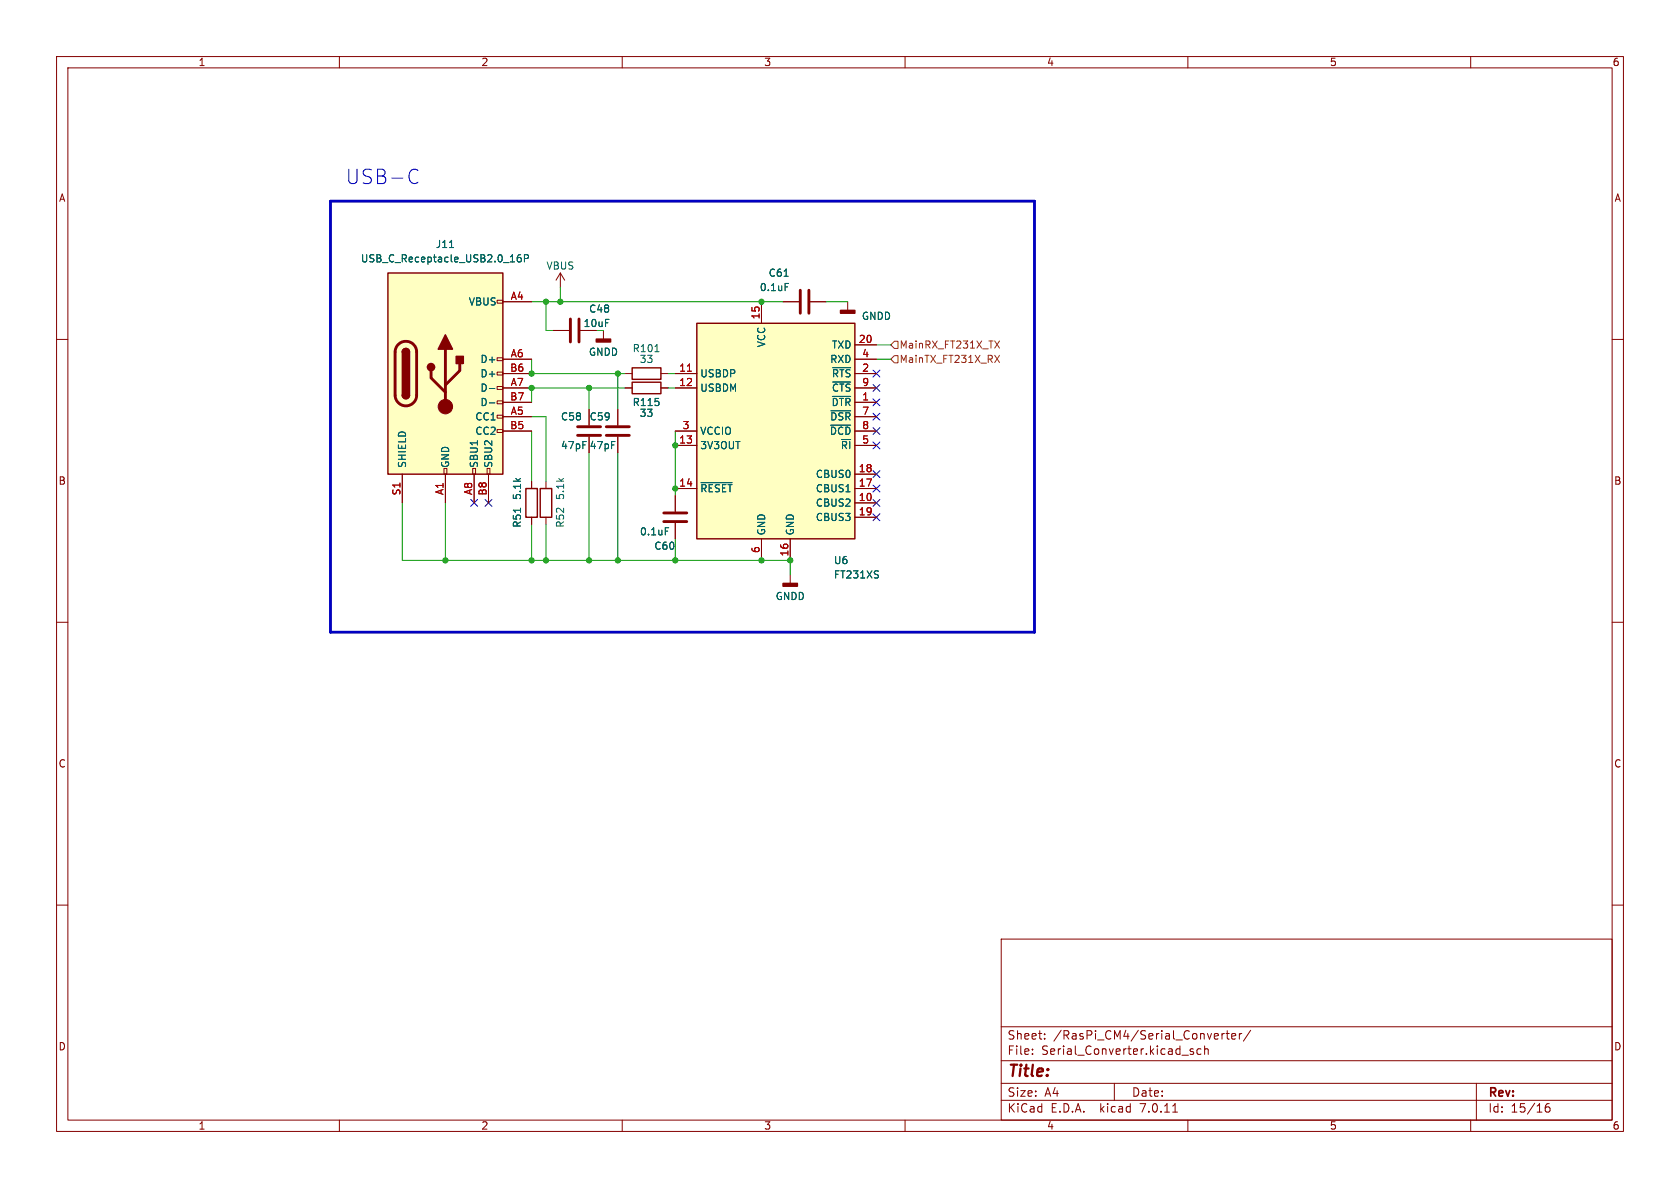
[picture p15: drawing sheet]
<svg xmlns="http://www.w3.org/2000/svg" width="297mm" height="210mm" viewBox="0 0 297 210" stroke-linecap="round" stroke-linejoin="round" font-family="sans-serif">
<defs><g id="words">
<text font-size="3.5" fill="#0000c2" x="61" y="32.8">USB-C</text>
<text font-size="2.8" fill="#840000" x="178" y="190.9">Title:</text>
<g font-size="2.1" fill="#840000">
<text x="178" y="184">Sheet:</text>
<text x="186.2" y="184">/RasPi_CM4/Serial_Converter/</text>
<text x="178" y="186.7">File:</text>
<text x="184.1" y="186.7">Serial_Converter.kicad_sch</text>
<text x="178" y="196.9">KiCad</text>
<text x="178" y="194.1">Size:</text>
<text x="184.7" y="194.1">A4</text>
<text x="185.7" y="196.9">E.D.A.</text>
<text x="194.6" y="196.9">kicad</text>
<text x="200" y="194.1">Date:</text>
<text x="201.8" y="196.9">7.0.11</text>
<text x="263" y="194.3">Rev:</text>
<text x="263" y="196.9">Id:</text>
<text x="267.1" y="196.9">15/16</text>
</g>
<g font-size="1.8" fill="#840000">
<text x="35" y="11.9">1</text>
<text x="85" y="11.9">2</text>
<text x="135" y="11.9">3</text>
<text x="185" y="11.9">4</text>
<text x="235" y="11.9">5</text>
<text x="285" y="11.9">6</text>
<text x="10.3" y="35.9">A</text>
<text x="285.3" y="35.9">A</text>
<text x="10.3" y="85.9">B</text>
<text x="285.3" y="85.9">B</text>
<text x="10.3" y="135.9">C</text>
<text x="285.3" y="135.9">C</text>
<text x="10.3" y="185.9">D</text>
<text x="285.3" y="185.9">D</text>
<text x="35" y="199.9">1</text>
<text x="85" y="199.9">2</text>
<text x="135" y="199.9">3</text>
<text x="185" y="199.9">4</text>
<text x="235" y="199.9">5</text>
<text x="285" y="199.9">6</text>
</g>
<g font-size="1.8" fill="#006464">
<text x="63.7" y="46.6">USB_C_Receptacle_USB2.0_16P</text>
<text x="76.9" y="44">J11</text>
<text x="96.5" y="47.9">VBUS</text>
<text x="134.2" y="51.7">0.1uF</text>
<text x="135.8" y="49.1">C61</text>
<text x="82.8" y="54.2">VBUS</text>
<text x="103.1" y="58">10uF</text>
<text x="104" y="55.5">C48</text>
<text x="152.3" y="56.7">GNDD</text>
<text x="84.8" y="64.4">D+</text>
<text x="104" y="63.1">GNDD</text>
<text x="111.7" y="62.5">R101</text>
<text x="113" y="64.4">33</text>
<text x="135.5" y="61.5" transform="rotate(-90 135.5 61.5)">VCC</text>
<text x="146.7" y="64.4">RXD</text>
<text x="147" y="61.8">TXD</text>
<text x="84.8" y="69.4">D-</text>
<text x="84.8" y="66.9">D+</text>
<text x="84.8" y="72">D-</text>
<text x="111.7" y="72">R115</text>
<text x="123.7" y="66.9">USBDP</text>
<text x="123.7" y="69.4">USBDM</text>
<text x="146.9" y="72">~{DTR}</text>
<text x="147" y="66.9">~{RTS}</text>
<text x="147" y="69.4">~{CTS}</text>
<text x="83.9" y="74.5">CC1</text>
<text x="83.9" y="77.1">CC2</text>
<text x="99.1" y="74.5">C58</text>
<text x="104.1" y="74.5">C59</text>
<text x="113" y="73.9">33</text>
<text x="123.7" y="77.1">VCCIO</text>
<text x="146.6" y="77.1">~{DCD}</text>
<text x="146.7" y="74.5">~{DSR}</text>
<text x="72" y="82.8" transform="rotate(-90 72 82.8)">SHIELD</text>
<text x="79.6" y="82.8" transform="rotate(-90 79.6 82.8)">GND</text>
<text x="84.7" y="82.8" transform="rotate(-90 84.7 82.8)">SBU1</text>
<text x="87.2" y="82.8" transform="rotate(-90 87.2 82.8)">SBU2</text>
<text x="99.1" y="79.6">47pF</text>
<text x="104.1" y="79.6">47pF</text>
<text x="123.7" y="79.6">3V3OUT</text>
<text x="148.5" y="79.6">~{RI}</text>
<text x="92.3" y="88.5" transform="rotate(-90 92.3 88.5)">5.1k</text>
<text x="99.9" y="88.5" transform="rotate(-90 99.9 88.5)">5.1k</text>
<text x="123.7" y="87.2">~{RESET}</text>
<text x="144.1" y="89.8">CBUS2</text>
<text x="144.1" y="87.2">CBUS1</text>
<text x="144.1" y="84.7">CBUS0</text>
<text x="92.3" y="93.4" transform="rotate(-90 92.3 93.4)">R51</text>
<text x="99.9" y="93.4" transform="rotate(-90 99.9 93.4)">R52</text>
<text x="113" y="94.8">0.1uF</text>
<text x="135.5" y="94.7" transform="rotate(-90 135.5 94.7)">GND</text>
<text x="140.6" y="94.7" transform="rotate(-90 140.6 94.7)">GND</text>
<text x="144.1" y="92.3">CBUS3</text>
<text x="115.6" y="97.4">C60</text>
<text x="147.3" y="99.9">U6</text>
<text x="137" y="106.3">GNDD</text>
<text x="147.3" y="102.5">FT231XS</text>
</g>
<g font-size="1.8" fill="#a90000">
<text x="90.2" y="53.1">A4</text>
<text x="134.4" y="56.6" transform="rotate(-90 134.4 56.6)">15</text>
<text x="90.1" y="65.8">B6</text>
<text x="90.2" y="63.2">A6</text>
<text x="120" y="65.8">11</text>
<text x="151.7" y="60.7">20</text>
<text x="152.3" y="65.8">2</text>
<text x="152.3" y="63.2">4</text>
<text x="90.1" y="70.9">B7</text>
<text x="90.2" y="68.3">A7</text>
<text x="120" y="68.3">12</text>
<text x="152.3" y="70.9">1</text>
<text x="152.3" y="68.3">9</text>
<text x="90.1" y="75.9">B5</text>
<text x="90.2" y="73.4">A5</text>
<text x="120.6" y="75.9">3</text>
<text x="152.3" y="73.4">7</text>
<text x="152.3" y="75.9">8</text>
<text x="120" y="78.5">13</text>
<text x="151.7" y="83.6">18</text>
<text x="152.3" y="78.5">5</text>
<text x="70.9" y="87.7" transform="rotate(-90 70.9 87.7)">S1</text>
<text x="78.5" y="87.6" transform="rotate(-90 78.5 87.6)">A1</text>
<text x="83.6" y="87.6" transform="rotate(-90 83.6 87.6)">A8</text>
<text x="86.1" y="87.7" transform="rotate(-90 86.1 87.7)">B8</text>
<text x="120" y="86.1">14</text>
<text x="151.7" y="88.6">10</text>
<text x="151.7" y="86.1">17</text>
<text x="151.7" y="91.2">19</text>
<text x="134.4" y="97.9" transform="rotate(-90 134.4 97.9)">6</text>
<text x="139.4" y="98.5" transform="rotate(-90 139.4 98.5)">16</text>
</g>
<g font-size="1.8" fill="#725600">
<text x="158.9" y="64.4">MainTX_FT231X_RX</text>
<text x="158.9" y="61.8">MainRX_FT231X_TX</text>
</g>
</g></defs>
<g fill="none" stroke="#840000" stroke-width=".18">
<path d="M10 10h277v190h-277zM12 12h273v186h-273zM60 10v2M110 10v2M160 10v2M210 10v2M260 10v2M10 60h2M87.9 53.1h1v.5h-1zM88.9 53.3h5.1M97.8 58.4h2.8M99.1 48.3l-.8 1.2"/>
<path d="M99.1 48.3v2.5M99.1 48.3l.7 1.2M102.6 58.4h2.8M106.7 58.4v1.5M134.6 53.3v3.9M138.4 53.3h2.8M143.3 53.3h2.7M149.9 53.3v1.6M285 60h2M87.9 75.9h1v.6h-1zM87.9 73.4h1v.5h-1zM87.9 70.9h1v.5h-1z"/>
<path d="M87.9 68.3h1v.5h-1zM87.9 65.8h1v.5h-1zM87.9 63.2h1v.6h-1zM88.9 73.7h5.1M88.9 63.5h5.1M88.9 68.6h5.1M88.9 76.2h5.1M88.9 66h5.1M88.9 71.1h5.1M104.1 72.4v2.8M104.1 77.2v2.8M109.2 72.4v2.8"/>
<path d="M109.2 77.2v2.8M110.5 68.6h1.3M110.5 66h1.3M116.8 68.6h1.3M116.8 66h1.3M119.4 68.6h3.8M119.4 76.2h3.8M119.4 66h3.8M119.4 78.7h3.8M151.1 73.7h3.8M151.1 63.5h3.8M151.1 68.6h3.8"/>
<path d="M151.1 76.2h3.8M151.1 66h3.8M151.1 71.1h3.8M151.1 78.7h3.8M151.1 61h3.8M71.1 83.8v5.1M78.5 82.8h.5v1h-.5zM78.7 83.8v5.1M83.6 82.8h.5v1h-.5zM83.8 83.8v5.1M86.1 82.8h.5v1h-.5zM86.4 83.8v5.1"/>
<path d="M94 85.1v1.3M94 91.4v1.3M96.5 85.1v1.3M96.5 91.4v1.3M119.4 87.6v2.8M119.4 92.5v2.8M119.4 86.4h3.8M134.6 95.3v3.8M139.7 95.3v3.8M151.1 88.9h3.8M151.1 86.4h3.8M151.1 83.8h3.8"/>
<path d="M151.1 91.4h3.8M10 110h2M139.7 101.6v1.5M285 110h2M10 160h2M285 160h2M177 166h108v32h-108zM60 198v2M110 198v2M160 198v2M177 194.5h108M177 191.5h108"/>
<path d="M177 187.5h108M177 181.5h108M182.5 186.3v.1M182.5 185.5v.1M184.7 183.6v.1M184.7 182.8v.1M197 191.5v3M207.3 196.6h.9M210 198v2M211 185.5l-.4-.1-.2 .2 .1 .2 .5 .2v.3h-.6M212.3 185.5l-.4-.1-.3 .3v.4l.1 .2h.6M213 185.5l.2-.1 .3 .1 .1 .9"/>
<path d="M213 184.9v1.5M216 182.7v1M216.5 182.7l-.3 .1-.2 .2M216.7 182.7h.6M217 182.2v1.3l.3 .2M217.7 183.2l.8-.1-.1-.3-.4-.1-.3 .2 .1 .7h.6M219.1 182.7v1M219.5 182.7l-.3 .1-.1 .2M221.1 182.1l-1.3 2M260 198v2M261 191.5v6.5M273.9 195.1a.59 .59 0 0 0-.7 .6v.6l.1 .2 .4 .1 .3-.1v-.5l-.1-.3h-.4l-.3 .3"/>
</g>
<g fill="#ffffc2" stroke="#ffffc2" stroke-width=".18">
<path d="M68.6 48.3h20.3v35.5h-20.3z"/>
<path d="M123.2 57.2h27.9v38.1h-27.9z"/>
</g>
<path d="M68.6 48.3h20.3v35.5h-20.3zM123.2 57.2h27.9v38.1h-27.9zM71.1 69.9a.64 .64 0 0 0 .7 .6 .64 .64 0 0 0 .6-.6M71.1 62.2a.64 .64 0 0 1 .7-.6 .64 .64 0 0 1 .6 .6M111.8 67.6h5v2h-5zM111.8 65h5v2.1h-5zM93 86.4h2v5h-2zM95.5 86.4h2v5h-2z" fill="none" stroke="#840000" stroke-width=".25"/>
<g fill="none" stroke="#840000" stroke-width=".51">
<path d="M100.8 56.4v4.1M102.4 56.4v4.1M141.5 51.3v4.1M143 51.3v4.1M70.4 60.9a1.9 1.9 0 0 1 2.1-.4 1.9 1.9 0 0 1 1.2 1.7v7.7a1.91 1.91 0 0 1-1.9 1.8 1.91 1.91 0 0 1-2-1.8l.1-7.8 .1-.7zM76.2 65.5v1.3l2.5 2.5M78.7 61.7v10.2M81.3 64.3v1.2l-2.6 2.6M102.1 77h4.1M102.1 75.4h4.1M107.2 77h4.1M107.2 75.4h4.1"/>
<path d="M117.3 90.7h4.1M117.3 92.2h4.1"/>
</g>
<g fill="#840000" stroke="#840000" stroke-width=".25">
<path d="M71.1 69.9h1.3a.64 .64 0 0 1-.6 .6 .64 .64 0 0 1-.7-.6z"/>
<path d="M71.1 62.2h1.3v7.7h-1.3z"/>
<path d="M71.3 61.8a.64 .64 0 0 1 .7-.2 .64 .64 0 0 1 .4 .6h-1.3z"/>
<path d="M78.7 59.2l1.3 2.5h-2.5z"/>
<path d="M80.6 63h1.3v1.3h-1.3z"/>
<path d="M138.4 103.1h2.6v.5h-2.6z"/>
<path d="M105.4 59.9h2.5v.6h-2.5z"/>
<path d="M148.6 54.9h2.5v.5h-2.5z"/>
<circle cx="76.2" cy="64.9" r=".63"/>
</g>
<circle cx="78.7" cy="71.9" r="1.27" fill="#840000" stroke="#840000" stroke-width=".18"/>
<g fill="none" stroke="#006464" stroke-width=".18">
<path d="M79.5 43.8h.7M92 45l-.3 .1a.86 .86 0 0 0 0 1.2l.4-.1 .1-.4-.3-.3-.3 .1-.2 .2M92.7 45.7l.6-.1 .1-.1v-.3l-.7-.2v1.3M138.6 48.8h.7M138.8 50.1h.6M86.5 68.7h1M86.5 71.2h1M115.8 62.2h.7M146.8 75.2h3.6M146.9 72.6h3.5M147.1 70.1h3.3M147.2 65h3.2"/>
<path d="M147.2 67.5h3.2M92 89.8v.8M117.6 93.3h.6M123.9 85.3h5.5"/>
</g>
<path d="M121.5 65.6h.8" fill="none" stroke="#a90000" stroke-width=".18"/>
<path d="M157.5 61l.6-.7h.6v1.3h-.6zM158.1 62.9h.6v1.2h-.6l-.6-.6zM175.9 62.8l.8 1.3M175.9 60.3l.8 1.2M176.7 62.8l-.8 1.3M176.7 60.3l-.8 1.2" fill="none" stroke="#725600" stroke-width=".18"/>
<path d="M72.8 30a.89 .89 0 0 1 1.1 .2M73.9 32.2a.89 .89 0 0 1-1.1 .1" fill="none" stroke="#0000c2" stroke-width=".18"/>
<path d="M58.4 35.6h124.5v76.2h-124.5z" fill="none" stroke="#0000c2" stroke-width=".5"/>
<g fill="none" stroke="#009600" stroke-width=".18">
<path d="M94 53.3h44.4M96.5 53.3v5.1h1.3M99.1 50.8v2.5M146 53.3h3.9M94 73.7h2.5v11.4M94 63.5v2.5h16.5M94 76.2v8.9M104.1 68.6v3.8M109.2 66v6.4M110.5 68.6h-16.5v2.5M118.1 68.6h1.3M118.1 66h1.3"/>
<path d="M119.4 76.2v11.4M154.9 63.5h2.6M154.9 61h2.6M71.1 88.9v10.2h68.6v2.5M78.7 88.9v10.2M94 92.7v6.4M96.5 92.7v6.4M104.1 80v19.1M109.2 80v19.1M119.4 95.3v3.8"/>
</g>
<g fill="none" stroke="#000084" stroke-width=".18">
<path d="M154.3 78.1l1.2 1.2M154.3 75.6l1.2 1.2M154.3 65.4l1.2 1.2M154.3 70.5l1.2 1.2M154.3 68l1.2 1.2M154.3 73.1l1.2 1.2M155.5 78.1l-1.2 1.2M155.5 75.6l-1.2 1.2M155.5 65.4l-1.2 1.2M155.5 70.5l-1.2 1.2M155.5 68l-1.2 1.2M155.5 73.1l-1.2 1.2"/>
<path d="M83.2 88.3l1.2 1.2M84.4 88.3l-1.2 1.2M85.8 88.3l1.2 1.2M87 88.3l-1.2 1.2M154.3 88.3l1.2 1.2M154.3 90.8l1.2 1.2M154.3 83.2l1.2 1.2M154.3 85.8l1.2 1.2M155.5 88.3l-1.2 1.2M155.5 90.8l-1.2 1.2M155.5 83.2l-1.2 1.2M155.5 85.8l-1.2 1.2"/>
</g>
<g fill="#009600" stroke="#009600" stroke-width=".18">
<circle cx="119.4" cy="78.7" r=".46"/>
<circle cx="134.6" cy="53.3" r=".46"/>
<circle cx="96.5" cy="53.3" r=".46"/>
<circle cx="99.1" cy="53.3" r=".46"/>
<circle cx="119.4" cy="99.1" r=".46"/>
<circle cx="109.2" cy="66" r=".46"/>
<circle cx="104.1" cy="68.6" r=".46"/>
<circle cx="96.5" cy="99.1" r=".46"/>
<circle cx="104.1" cy="99.1" r=".46"/>
<circle cx="94" cy="99.1" r=".46"/>
<circle cx="119.4" cy="86.4" r=".46"/>
<circle cx="78.7" cy="99.1" r=".46"/>
<circle cx="94" cy="68.6" r=".46"/>
<circle cx="94" cy="66" r=".46"/>
<circle cx="109.2" cy="99.1" r=".46"/>
<circle cx="139.7" cy="99.1" r=".46"/>
<circle cx="134.6" cy="99.1" r=".46"/>
</g>
<use href="#words"/>
</svg>
